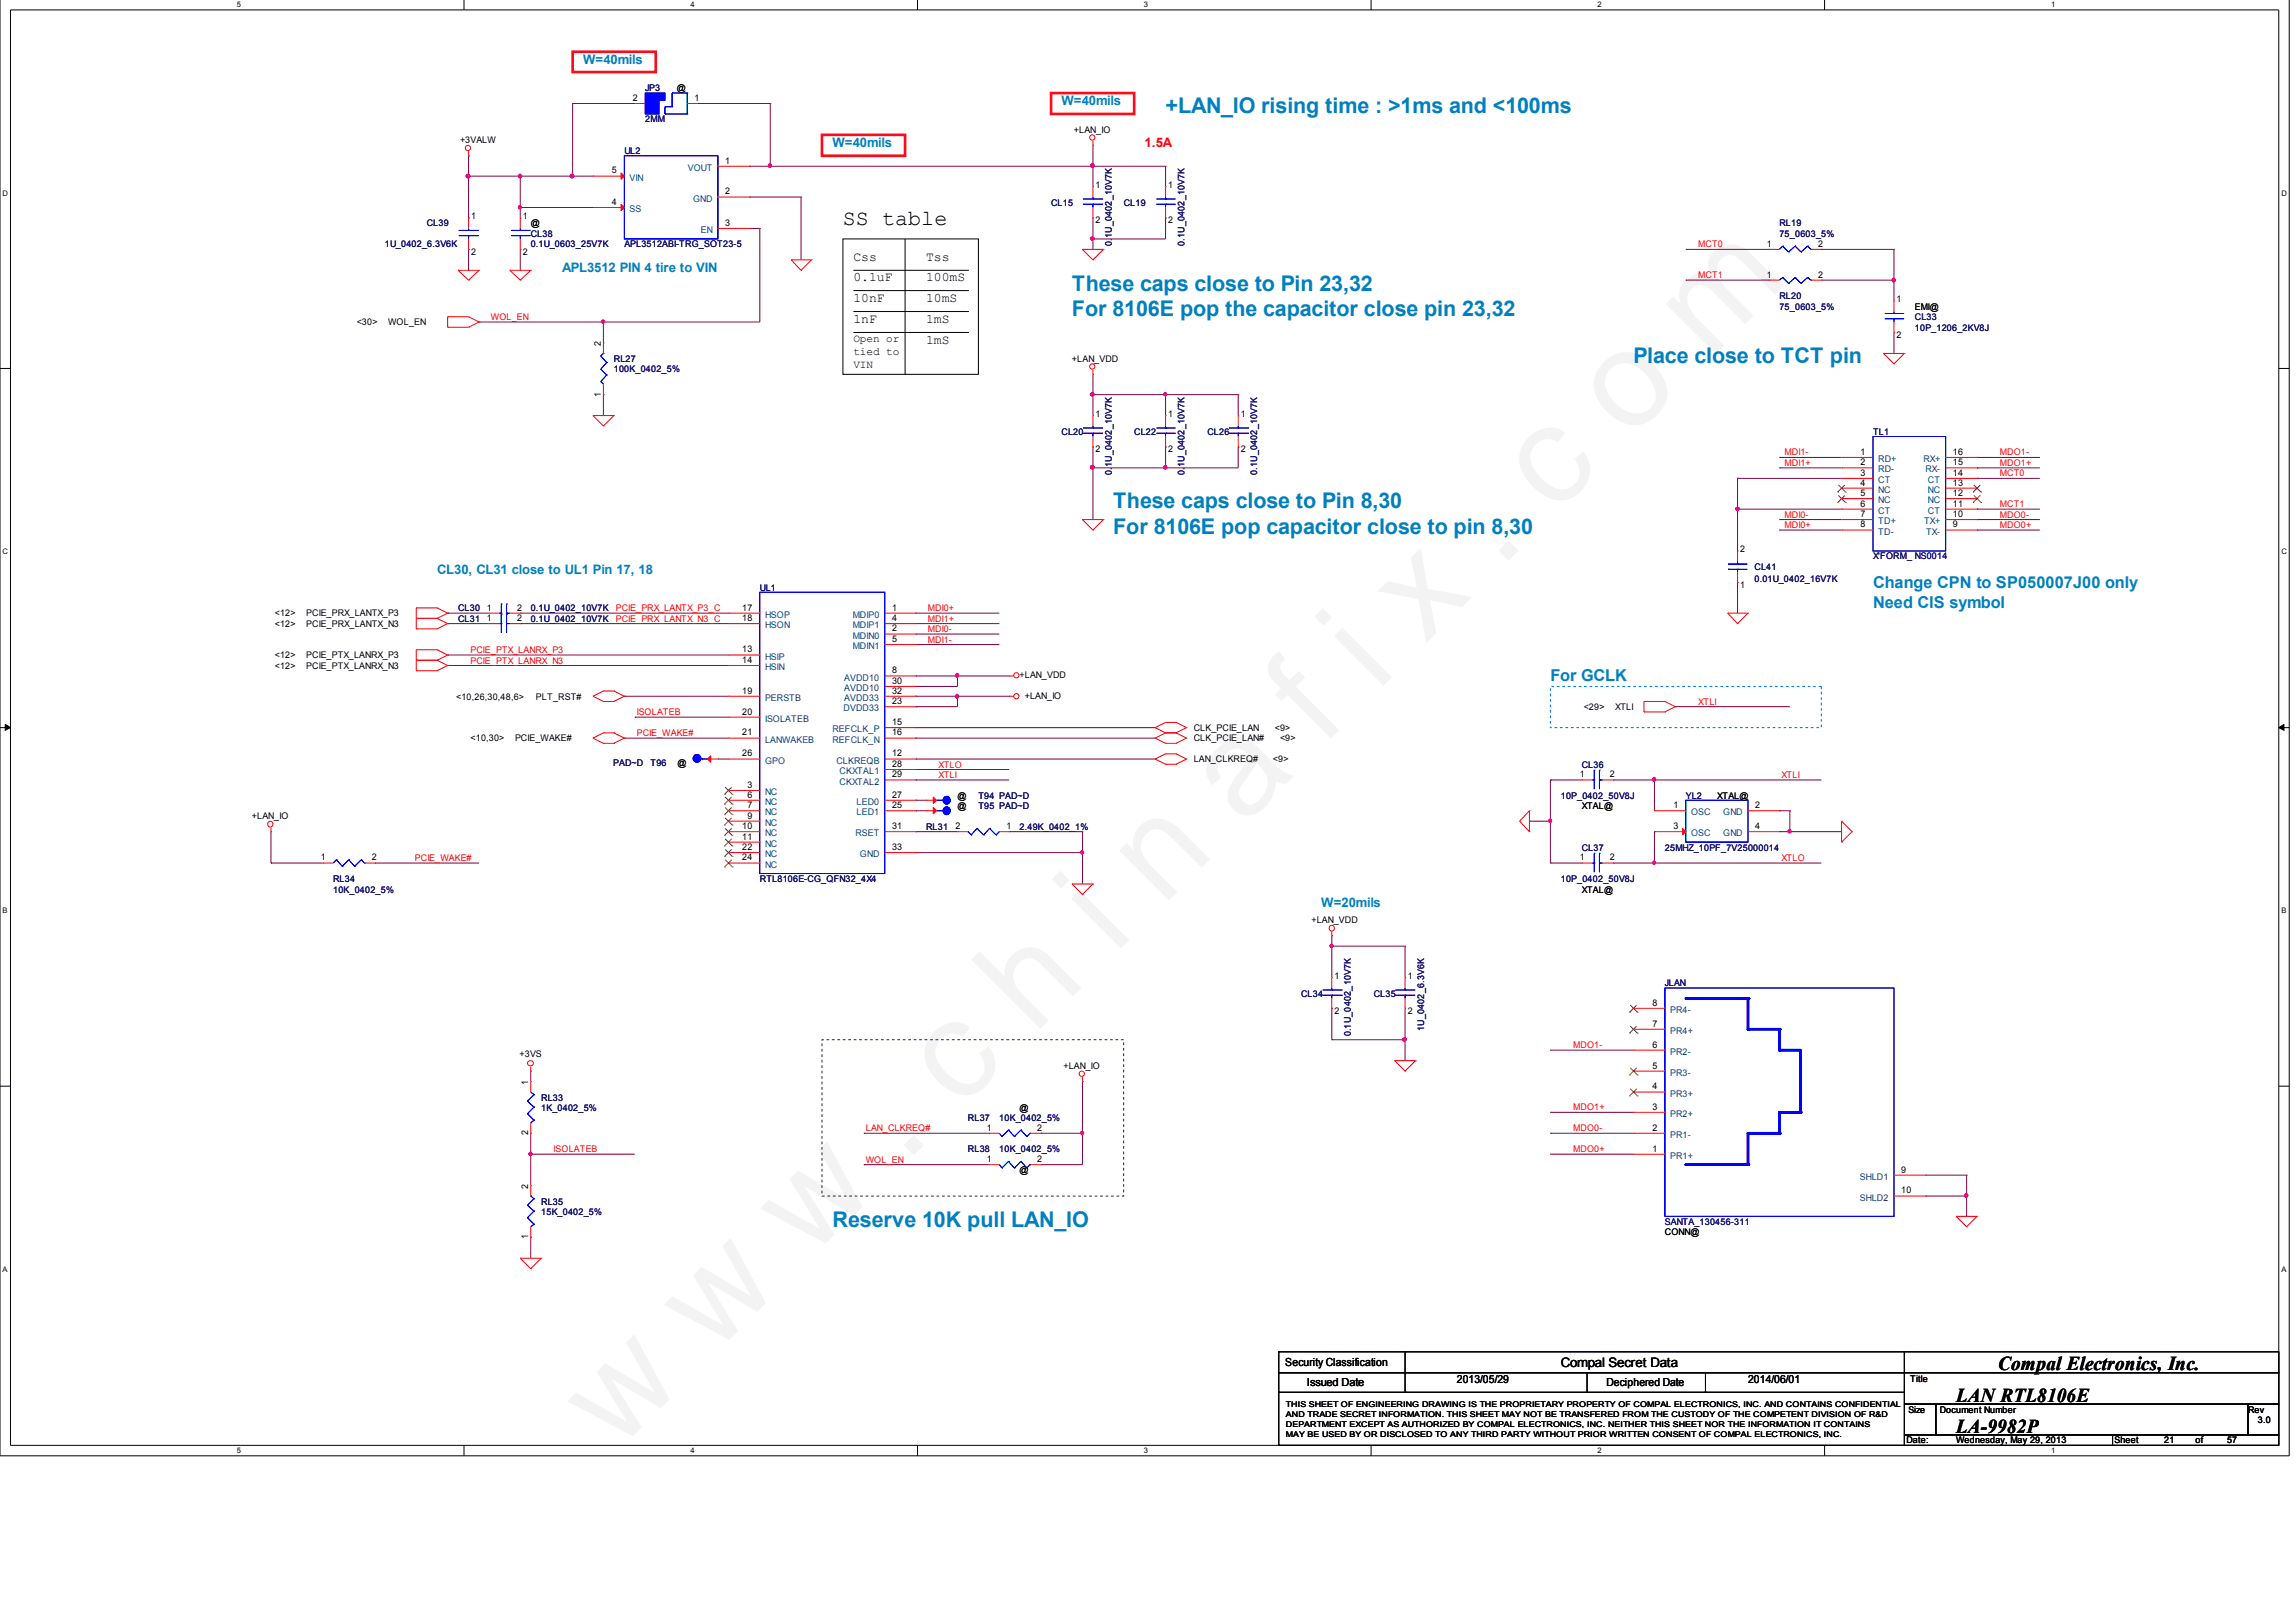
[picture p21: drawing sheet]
<svg xmlns="http://www.w3.org/2000/svg" width="297mm" height="210mm" viewBox="0 0 297 210" stroke-linecap="round" stroke-linejoin="round" font-family="sans-serif">
<defs><g id="words">
<text font-size="17.6" fill="#f0f" x="79.7" y="188" transform="rotate(-45 79.7 188)">w w w . c h i n a f i x . c o m</text>
<g font-size="2.8" fill="#0080c0">
<text x="150.8" y="14.7">+LAN_IO rising time : &gt;1ms and &lt;100ms</text>
<text x="138.7" y="37.6">These caps close to Pin 23,32</text>
<text x="138.7" y="40.9">For 8106E pop the capacitor close pin 23,32</text>
<text x="211.3" y="47">Place close to TCT pin</text>
<text x="144" y="65.8">These caps close to Pin 8,30</text>
<text x="144" y="69.1">For 8106E pop capacitor close to pin 8,30</text>
<text x="107.7" y="158.8">Reserve 10K pull LAN_IO</text>
</g>
<text font-size="2.8" x="109.1" y="29.1">SS table</text>
<g font-size="2.5">
<text x="258.5" y="177.3">Compal Electronics, Inc.</text>
<text x="253.1" y="185.4">LA-9982P</text>
<text x="253.1" y="181.4">LAN RTL8106E</text>
</g>
<g font-size="2.1" fill="#0080c0">
<text x="242.3" y="76">Change CPN to SP050007J00 only</text>
<text x="242.3" y="78.7">Need CIS symbol</text>
<text x="200.6" y="88.2">For GCLK</text>
</g>
<g font-size="1.7" fill="#0080c0">
<text x="75.4" y="8.3">W=40mils</text>
<text x="137.3" y="13.6">W=40mils</text>
<text x="107.7" y="19.1">W=40mils</text>
<text x="72.7" y="35.2">APL3512 PIN 4 tire to VIN</text>
<text x="56.6" y="74.3">CL30, CL31 close to UL1 Pin 17, 18</text>
<text x="170.9" y="117.4">W=20mils</text>
</g>
<text font-size="1.7" fill="#f00" x="148.1" y="19.1">1.5A</text>
<g font-size="1.7">
<text x="110.4" y="33.7">Css</text>
<text x="119.8" y="33.7">Tss</text>
<text x="110.4" y="41.8">1nF</text>
<text x="110.4" y="39">10nF</text>
<text x="110.4" y="36.4">0.1uF</text>
<text x="119.8" y="41.8">1mS</text>
<text x="119.8" y="39">10mS</text>
<text x="119.8" y="36.4">100mS</text>
<text x="119.8" y="44.5">1mS</text>
<text x="201.9" y="177">Compal Secret Data</text>
</g>
<g font-size="1.4">
<text x="110.4" y="44.3">Open or</text>
<text x="110.4" y="46">tied to</text>
<text x="110.4" y="47.7">VIN</text>
<text x="166.3" y="176.7">Security Classification</text>
<text x="169.1" y="179.3">Issued Date</text>
<text x="188.5" y="178.9">2013/05/29</text>
<text x="207.9" y="179.4">Deciphered Date</text>
<text x="226.1" y="178.9">2014/06/01</text>
</g>
<g font-size="1.2" fill="#000080">
<text x="83.5" y="11.8">JP3</text>
<text x="83.5" y="15.8">2MM</text>
<text x="80.8" y="19.9">UL2</text>
<text x="55.2" y="29.3">CL39</text>
<text x="136" y="26.6">CL15</text>
<text x="145.4" y="26.6">CL19</text>
<text x="230.2" y="29.3">RL19</text>
<text x="49.8" y="32">1U_0402_6.3V6K</text>
<text x="68.7" y="30.7">CL38</text>
<text x="68.7" y="32">0.1U_0603_25V7K</text>
<text x="80.8" y="32">APL3512ABI-TRG_SOT23-5</text>
<text x="143.8" y="31.8" transform="rotate(-90 143.8 31.8)">0.1U_0402_10V7K</text>
<text x="153.2" y="31.8" transform="rotate(-90 153.2 31.8)">0.1U_0402_10V7K</text>
<text x="230.2" y="30.7">75_0603_5%</text>
<text x="230.2" y="38.7">RL20</text>
<text x="230.2" y="40.1">75_0603_5%</text>
<text x="247.7" y="41.4">CL33</text>
<text x="79.4" y="46.8">RL27</text>
<text x="247.7" y="42.8">10P_1206_2KV8J</text>
<text x="79.4" y="48.2">100K_0402_5%</text>
<text x="137.3" y="56.2">CL20</text>
<text x="146.7" y="56.2">CL22</text>
<text x="156.2" y="56.2">CL26</text>
<text x="242.3" y="56.2">TL1</text>
<text x="143.8" y="61.5" transform="rotate(-90 143.8 61.5)">0.1U_0402_10V7K</text>
<text x="153.2" y="61.5" transform="rotate(-90 153.2 61.5)">0.1U_0402_10V7K</text>
<text x="162.6" y="61.5" transform="rotate(-90 162.6 61.5)">0.1U_0402_10V7K</text>
<text x="98.3" y="76.5">UL1</text>
<text x="227" y="73.8">CL41</text>
<text x="227" y="75.4">0.01U_0402_16V7K</text>
<text x="242.3" y="72.4">X'FORM_ NS0014</text>
<text x="59.3" y="80.4">CL31</text>
<text x="59.3" y="79.1">CL30</text>
<text x="68.7" y="80.4">0.1U_0402_10V7K</text>
<text x="68.7" y="79.1">0.1U_0402_10V7K</text>
<text x="79.3" y="99.1">PAD~D</text>
<text x="84.2" y="99.1">T96</text>
<text x="204.6" y="99.3">CL36</text>
<text x="119.8" y="107.4">RL31</text>
<text x="126.6" y="104.7">T95 PAD~D</text>
<text x="126.6" y="103.4">T94 PAD~D</text>
<text x="131.9" y="107.4">2.49K_0402_1%</text>
<text x="201.9" y="103.4">10P_0402_50V8J</text>
<text x="218.1" y="103.4">YL2</text>
<text x="204.6" y="110.1">CL37</text>
<text x="215.4" y="110.1">25MHZ_10PF_7V25000014</text>
<text x="43.1" y="114.1">RL34</text>
<text x="43.1" y="115.5">10K_0402_5%</text>
<text x="98.3" y="114.1">RTL8106E-CG_QFN32_4X4</text>
<text x="201.9" y="114.1">10P_0402_50V8J</text>
<text x="168.3" y="129">CL34</text>
<text x="177.7" y="129">CL35</text>
<text x="215.4" y="127.6">JLAN</text>
<text x="174.8" y="134.1" transform="rotate(-90 174.8 134.1)">0.1U_0402_10V7K</text>
<text x="184.2" y="133.4" transform="rotate(-90 184.2 133.4)">1U_0402_6.3V6K</text>
<text x="70" y="142.4">RL33</text>
<text x="70" y="143.8">1K_0402_5%</text>
<text x="125.2" y="149.1">RL38</text>
<text x="125.2" y="145">RL37</text>
<text x="129.3" y="149.1">10K_0402_5%</text>
<text x="129.3" y="145">10K_0402_5%</text>
<text x="70" y="155.9">RL35</text>
<text x="70" y="157.2">15K_0402_5%</text>
<text x="215.4" y="158.5">SANTA_130456-311</text>
</g>
<g font-size="1.2">
<text x="87.5" y="11.8">@</text>
<text x="81.9" y="13.1">2</text>
<text x="89.8" y="13.1">1</text>
<text x="138.9" y="17.2">+LAN_IO</text>
<text x="59.5" y="18.6">+3VALW</text>
<text x="79.2" y="22.5">5</text>
<text x="93.8" y="21.2">1</text>
<text x="61" y="28.4">1</text>
<text x="67.6" y="28.4">1</text>
<text x="68.7" y="29.3">@</text>
<text x="79.2" y="26.5">4</text>
<text x="93.8" y="25.2">2</text>
<text x="93.8" y="29.2">3</text>
<text x="141.7" y="24.3">1</text>
<text x="141.7" y="28.9">2</text>
<text x="151.1" y="24.3">1</text>
<text x="151.1" y="28.9">2</text>
<text x="61" y="32.9">2</text>
<text x="67.6" y="32.9">2</text>
<text x="228.6" y="31.9">1</text>
<text x="228.6" y="35.9">1</text>
<text x="235.2" y="31.9">2</text>
<text x="235.2" y="35.9">2</text>
<text x="245.4" y="39.1">1</text>
<text x="247.7" y="40.1">EMI@</text>
<text x="46.1" y="42.1">&lt;30&gt;</text>
<text x="50.2" y="42.1">WOL_EN</text>
<text x="77.7" y="44.8" transform="rotate(-90 77.7 44.8)">2</text>
<text x="138.7" y="46.8">+LAN_VDD</text>
<text x="245.4" y="43.7">2</text>
<text x="77.7" y="51.3" transform="rotate(-90 77.7 51.3)">1</text>
<text x="141.7" y="53.9">1</text>
<text x="151.1" y="53.9">1</text>
<text x="160.5" y="53.9">1</text>
<text x="141.7" y="58.5">2</text>
<text x="151.1" y="58.5">2</text>
<text x="160.5" y="58.5">2</text>
<text x="240.7" y="58.9">1</text>
<text x="252.6" y="58.9">16</text>
<text x="240.7" y="60.2">2</text>
<text x="240.7" y="61.6">3</text>
<text x="240.7" y="65.5">6</text>
<text x="240.7" y="62.8">4</text>
<text x="240.7" y="64.2">5</text>
<text x="252.6" y="65.5">11</text>
<text x="252.6" y="61.6">14</text>
<text x="252.6" y="62.8">13</text>
<text x="252.6" y="64.2">12</text>
<text x="252.6" y="60.2">15</text>
<text x="225.1" y="71.5">2</text>
<text x="240.7" y="66.9">7</text>
<text x="240.7" y="68.3">8</text>
<text x="252.6" y="68.3">9</text>
<text x="252.6" y="66.9">10</text>
<text x="225.1" y="76">1</text>
<text x="35.6" y="79.8">&lt;12&gt;</text>
<text x="35.6" y="81.1">&lt;12&gt;</text>
<text x="39.6" y="79.8">PCIE_PRX_LANTX_P3</text>
<text x="39.6" y="81.1">PCIE_PRX_LANTX_N3</text>
<text x="63" y="80.4">1</text>
<text x="63" y="79">1</text>
<text x="66.9" y="80.4">2</text>
<text x="66.9" y="79">2</text>
<text x="96" y="79">17</text>
<text x="96" y="80.4">18</text>
<text x="115.4" y="79">1</text>
<text x="115.4" y="80.4">4</text>
<text x="115.4" y="81.7">2</text>
<text x="115.4" y="83.1">5</text>
<text x="35.6" y="85.2">&lt;12&gt;</text>
<text x="35.6" y="86.5">&lt;12&gt;</text>
<text x="39.6" y="85.2">PCIE_PTX_LANRX_P3</text>
<text x="39.6" y="86.5">PCIE_PTX_LANRX_N3</text>
<text x="96" y="84.4">13</text>
<text x="96" y="85.8">14</text>
<text x="96" y="89.8">19</text>
<text x="115.4" y="87.1">8</text>
<text x="115.4" y="88.5">30</text>
<text x="115.4" y="89.8">32</text>
<text x="131.9" y="87.7">+LAN_VDD</text>
<text x="59" y="90.5">&lt;10,26,30,48,6&gt;</text>
<text x="60.9" y="95.9">&lt;10,30&gt;</text>
<text x="66.6" y="95.9">PCIE_WAKE#</text>
<text x="69.3" y="90.5">PLT_RST#</text>
<text x="96" y="92.5">20</text>
<text x="96" y="95.2">21</text>
<text x="115.4" y="91.1">23</text>
<text x="115.4" y="93.8">15</text>
<text x="115.4" y="95.2">16</text>
<text x="132.6" y="90.4">+LAN_IO</text>
<text x="154.4" y="94.6">CLK_PCIE_LAN</text>
<text x="154.4" y="95.9">CLK_PCIE_LAN#</text>
<text x="164.9" y="94.6">&lt;9&gt;</text>
<text x="165.6" y="95.9">&lt;9&gt;</text>
<text x="204.9" y="91.9">&lt;29&gt;</text>
<text x="209" y="91.9">XTLI</text>
<text x="87.6" y="99.1">@</text>
<text x="96" y="97.9">26</text>
<text x="96.7" y="102">3</text>
<text x="115.4" y="97.9">12</text>
<text x="115.4" y="99.2">28</text>
<text x="115.4" y="100.6">29</text>
<text x="154.4" y="98.7">LAN_CLKREQ#</text>
<text x="164.7" y="98.7">&lt;9&gt;</text>
<text x="204.4" y="100.6">1</text>
<text x="208.3" y="100.6">2</text>
<text x="32.6" y="106">+LAN_IO</text>
<text x="96" y="107.3">10</text>
<text x="96.7" y="103.2">6</text>
<text x="96.7" y="104.6">7</text>
<text x="96.7" y="105.9">9</text>
<text x="115.4" y="103.2">27</text>
<text x="115.4" y="104.6">25</text>
<text x="115.4" y="107.3">31</text>
<text x="123.6" y="107.3">2</text>
<text x="123.9" y="104.7">@</text>
<text x="123.9" y="103.4">@</text>
<text x="130.2" y="107.3">1</text>
<text x="204.6" y="104.7">XTAL@</text>
<text x="216.5" y="104.6">1</text>
<text x="216.5" y="107.3">3</text>
<text x="222.2" y="103.4">XTAL@</text>
<text x="227.1" y="104.6">2</text>
<text x="227.1" y="107.3">4</text>
<text x="41.5" y="111.4">1</text>
<text x="48.1" y="111.4">2</text>
<text x="96" y="108.6">11</text>
<text x="96" y="110">22</text>
<text x="96" y="111.4">24</text>
<text x="115.4" y="110">33</text>
<text x="204.4" y="111.4">1</text>
<text x="208.3" y="111.4">2</text>
<text x="169.7" y="119.5">+LAN_VDD</text>
<text x="204.6" y="115.5">XTAL@</text>
<text x="172.6" y="126.7">1</text>
<text x="172.6" y="131.2">2</text>
<text x="182.1" y="126.7">1</text>
<text x="182.1" y="131.2">2</text>
<text x="213.8" y="130.1">8</text>
<text x="67.2" y="136.8">+3VS</text>
<text x="213.8" y="135.6">6</text>
<text x="213.8" y="132.9">7</text>
<text x="68.3" y="140.4" transform="rotate(-90 68.3 140.4)">1</text>
<text x="131.9" y="143.8">@</text>
<text x="137.6" y="138.4">+LAN_IO</text>
<text x="213.8" y="143.6">3</text>
<text x="213.8" y="141">4</text>
<text x="213.8" y="138.3">5</text>
<text x="68.3" y="146.9" transform="rotate(-90 68.3 146.9)">2</text>
<text x="127.7" y="146.3">1</text>
<text x="134.2" y="146.3">2</text>
<text x="213.8" y="146.3">2</text>
<text x="213.8" y="149">1</text>
<text x="68.3" y="153.9" transform="rotate(-90 68.3 153.9)">2</text>
<text x="127.7" y="150.4">1</text>
<text x="131.9" y="151.8">@</text>
<text x="134.2" y="150.4">2</text>
<text x="246" y="154.4">10</text>
<text x="246" y="151.7">9</text>
<text x="68.3" y="160.4" transform="rotate(-90 68.3 160.4)">1</text>
<text x="215.4" y="159.9">CONN@</text>
<text x="247.1" y="178.8">Title</text>
<text x="246.9" y="182.8">Size</text>
<text x="251" y="182.8">Document Number</text>
<text x="290.8" y="182.8">Rev</text>
<text x="292.1" y="184.2">3.0</text>
<text x="246.6" y="186.8">Date:</text>
<text x="253.1" y="186.8">Wednesday, May 29, 2013</text>
<text x="273.6" y="186.8">Sheet</text>
<text x="280" y="186.8">21</text>
<text x="284.1" y="186.8">of</text>
<text x="288.1" y="186.8">57</text>
</g>
<g font-size="1.2" fill="#004080">
<text x="81.4" y="23.4">VIN</text>
<text x="89" y="22.1">VOUT</text>
<text x="81.4" y="27.4">SS</text>
<text x="89.7" y="26.1">GND</text>
<text x="90.7" y="30.2">EN</text>
<text x="243" y="59.8">RD+</text>
<text x="248.8" y="59.8">RX+</text>
<text x="243" y="61.1">RD-</text>
<text x="243" y="62.5">CT</text>
<text x="243" y="63.8">NC</text>
<text x="243" y="65.1">NC</text>
<text x="249.1" y="61.1">RX-</text>
<text x="249.4" y="62.5">CT</text>
<text x="249.4" y="63.8">NC</text>
<text x="249.4" y="65.1">NC</text>
<text x="243" y="66.5">CT</text>
<text x="243" y="67.8">TD+</text>
<text x="243" y="69.2">TD-</text>
<text x="248.9" y="67.8">TX+</text>
<text x="249.2" y="69.2">TX-</text>
<text x="249.4" y="66.5">CT</text>
<text x="99" y="79.9">HSOP</text>
<text x="99" y="81.3">HSON</text>
<text x="110.3" y="79.9">MDIP0</text>
<text x="110.3" y="81.3">MDIP1</text>
<text x="110.3" y="82.6">MDIN0</text>
<text x="99" y="85.4">HSIP</text>
<text x="99" y="86.7">HSIN</text>
<text x="109.2" y="88.1">AVDD10</text>
<text x="109.2" y="89.4">AVDD10</text>
<text x="110.3" y="84">MDIN1</text>
<text x="99" y="90.7">PERSTB</text>
<text x="99" y="93.4">ISOLATEB</text>
<text x="107.7" y="94.8">REFCLK_P</text>
<text x="109.1" y="92">DVDD33</text>
<text x="109.2" y="90.7">AVDD33</text>
<text x="99" y="96.1">LANWAKEB</text>
<text x="99" y="98.8">GPO</text>
<text x="107.7" y="96.1">REFCLK_N</text>
<text x="108.2" y="98.8">CLKREQB</text>
<text x="108.6" y="100.2">CKXTAL1</text>
<text x="108.6" y="101.5">CKXTAL2</text>
<text x="99" y="102.9">NC</text>
<text x="99" y="104.2">NC</text>
<text x="99" y="105.5">NC</text>
<text x="99" y="106.9">NC</text>
<text x="110.8" y="104.2">LED0</text>
<text x="110.8" y="105.5">LED1</text>
<text x="218.8" y="105.5">OSC</text>
<text x="222.9" y="105.5">GND</text>
<text x="99" y="108.2">NC</text>
<text x="99" y="109.6">NC</text>
<text x="99" y="110.9">NC</text>
<text x="99" y="112.3">NC</text>
<text x="110.7" y="108.2">RSET</text>
<text x="111.3" y="110.9">GND</text>
<text x="218.8" y="108.2">OSC</text>
<text x="222.9" y="108.2">GND</text>
<text x="216.1" y="131.1">PR4-</text>
<text x="216.1" y="136.5">PR2-</text>
<text x="216.1" y="133.8">PR4+</text>
<text x="216.1" y="141.9">PR3+</text>
<text x="216.1" y="139.2">PR3-</text>
<text x="216.1" y="147.2">PR1-</text>
<text x="216.1" y="150">PR1+</text>
<text x="216.1" y="144.5">PR2+</text>
<text x="240.6" y="155.4">SHLD2</text>
<text x="240.6" y="152.7">SHLD1</text>
</g>
<g font-size="1.2" fill="#f00">
<text x="219.7" y="36">MCT1</text>
<text x="219.7" y="32">MCT0</text>
<text x="63.5" y="41.4">WOL_EN</text>
<text x="230.9" y="58.9">MDI1-</text>
<text x="258.7" y="58.9">MDO1-</text>
<text x="230.9" y="60.3">MDI1+</text>
<text x="258.7" y="61.7">MCT0</text>
<text x="258.7" y="65.6">MCT1</text>
<text x="258.7" y="60.3">MDO1+</text>
<text x="230.9" y="67">MDI0-</text>
<text x="230.9" y="68.3">MDI0+</text>
<text x="258.7" y="67">MDO0-</text>
<text x="258.7" y="68.3">MDO0+</text>
<text x="79.7" y="79.1">PCIE_PRX_LANTX_P3_C</text>
<text x="79.7" y="80.4">PCIE_PRX_LANTX_N3_C</text>
<text x="120.1" y="83.2">MDI1-</text>
<text x="120.1" y="80.4">MDI1+</text>
<text x="120.1" y="81.8">MDI0-</text>
<text x="120.1" y="79.1">MDI0+</text>
<text x="60.9" y="84.5">PCIE_PTX_LANRX_P3</text>
<text x="60.9" y="85.9">PCIE_PTX_LANRX_N3</text>
<text x="82.4" y="92.6">ISOLATEB</text>
<text x="82.4" y="95.3">PCIE_WAKE#</text>
<text x="219.7" y="91.2">XTLI</text>
<text x="121.4" y="99.3">XTLO</text>
<text x="121.4" y="100.7">XTLI</text>
<text x="230.5" y="100.7">XTLI</text>
<text x="53.7" y="111.4">PCIE_WAKE#</text>
<text x="230.5" y="111.4">XTLO</text>
<text x="203.5" y="135.7">MDO1-</text>
<text x="203.5" y="143.7">MDO1+</text>
<text x="71.6" y="149.1">ISOLATEB</text>
<text x="112" y="146.4">LAN_CLKREQ#</text>
<text x="203.5" y="146.4">MDO0-</text>
<text x="203.5" y="149.1">MDO0+</text>
<text x="112" y="150.5">WOL_EN</text>
</g>
<g font-size="1">
<text x="30.6" y=".9">5</text>
<text x="89.3" y=".9">4</text>
<text x="148" y=".9">3</text>
<text x="206.7" y=".9">2</text>
<text x="265.3" y=".9">1</text>
<text x=".3" y="25.3">D</text>
<text x="295.1" y="25.3">D</text>
<text x=".3" y="71.7">C</text>
<text x="295.1" y="71.7">C</text>
<text x=".3" y="118.2">B</text>
<text x="295.1" y="118.2">B</text>
<text x=".3" y="164.6">A</text>
<text x="295.1" y="164.6">A</text>
<text x="166.4" y="182.1">THIS SHEET OF ENGINEERING DRAWING IS THE PROPRIETARY PROPERTY OF COMPAL ELECTRONICS, INC. AND CONTAINS CONFIDENTIAL</text>
<text x="166.4" y="183.4">AND TRADE SECRET INFORMATION. THIS SHEET MAY NOT BE TRANSFERED FROM THE CUSTODY OF THE COMPETENT DIVISION OF R&amp;D</text>
<text x="166.4" y="184.7">DEPARTMENT EXCEPT AS AUTHORIZED BY COMPAL ELECTRONICS, INC. NEITHER THIS SHEET NOR THE INFORMATION IT CONTAINS</text>
<text x="166.4" y="185.9">MAY BE USED BY OR DISCLOSED TO ANY THIRD PARTY WITHOUT PRIOR WRITTEN CONSENT OF COMPAL ELECTRONICS, INC.</text>
<text x="30.6" y="188.1">5</text>
<text x="89.3" y="188.1">4</text>
<text x="148" y="188.1">3</text>
<text x="206.7" y="188.1">2</text>
<text x="265.3" y="188.1">1</text>
</g>
</g></defs>
<path d="M0 -.1v188.5h296.2v-188.5M1.4 1.3h293.4v185.7h-293.4z" fill="none" stroke="#000" stroke-width=".13"/>
<g fill="#fff">
<path d="M30.6 .1h.5v1h-.5z"/>
<path d="M30.6 187.2h.5v1h-.5z"/>
</g>
<path d="M60 -.1v1.4M60 187v1.4" fill="none" stroke="#000" stroke-width=".13"/>
<path d="M89.3 .1h.4v1h-.4z" fill="#fff"/>
<path d="M118.7 -.1v1.4" fill="none" stroke="#000" stroke-width=".13"/>
<path d="M148 .1h.4v1h-.4z" fill="#fff"/>
<path d="M177.4 -.1v1.4" fill="none" stroke="#000" stroke-width=".13"/>
<path d="M206.7 .1h.4v1h-.4z" fill="#fff"/>
<path d="M236.1 -.1v1.4" fill="none" stroke="#000" stroke-width=".13"/>
<g fill="#fff">
<path d="M265.3 .1h.5v1h-.5z"/>
<path d="M265.3 187.2h.5v1h-.5z"/>
<path d="M.3 24.5h.5v1h-.5z"/>
<path d="M295.1 24.5h.6v1h-.6z"/>
<path d="M.3 70.9h.5v1h-.5z"/>
<path d="M295.1 70.9h.6v1h-.6z"/>
</g>
<path d="M0 47.7h1.4M294.8 47.7h1.4" fill="none" stroke="#000" stroke-width=".13"/>
<g fill="#fff">
<path d="M.3 117.4h.5v1h-.5z"/>
<path d="M295.1 117.4h.6v1h-.6z"/>
</g>
<path d="M0 94.2h1.4M294.8 94.2h1.4" fill="none" stroke="#000" stroke-width=".13"/>
<path d="M.7 93.7l.7 .5-.7 .3zM294.8 94.2l.7-.5v.8z" fill="#000" stroke="#000" stroke-width=".13"/>
<g fill="#fff">
<path d="M.3 163.8h.5v1h-.5z"/>
<path d="M295.1 163.8h.6v1h-.6z"/>
</g>
<path d="M0 140.6h1.4M294.8 140.6h1.4M165.4 174.9h81v2.7h-81zM165.4 177.6h81v2.6h-81zM246.4 174.9h48.4v2.7h-48.4zM246.4 177.6h48.4v4.1h-48.4zM165.4 180.2h81v6.8h-81zM246.4 185.7h26.9v1.3h-26.9zM246.4 181.7h4v4h-4zM250.4 181.7h40.4v4h-40.4zM273.3 185.7h21.5v1.3h-21.5zM290.8 181.7h4v4h-4z" fill="none" stroke="#000" stroke-width=".13"/>
<path d="M74.1 6.7h10.7v2.6h-10.7zM106.3 17.5h10.8v2.7h-10.8zM136 12h10.7v2.7h-10.7z" fill="none" stroke="#f00" stroke-width=".34"/>
<path d="M106.3 134.5h39.1v20.3h-39.1z" fill="none" stroke="#008000" stroke-width=".13" stroke-dasharray=".4 .4 .4 .4 .4 .4 .4 .4" stroke-linecap="butt"/>
<path d="M200.6 88.8h35v5.4h-35z" fill="none" stroke="#0080ff" stroke-width=".13" stroke-dasharray=".4 .4 .4 .4 .4 .4 .4 .4" stroke-linecap="butt"/>
<g fill="none" stroke="#800040" stroke-width=".13">
<path d="M74.1 13.4h.1M74.1 13.4v9.4M74.1 13.4h8M90.2 13.4h.1M90.2 13.4h9.5M99.7 13.4h.1M99.7 13.4v8.1M141.4 18.8h.1M141.4 18.8v5.3M60.6 22.8h.1M60.6 32.3h.1M60.6 28.2h.1"/>
<path d="M60.6 20.2h.1M60.6 20.2v8M60.6 32.3v2.7M60.6 22.8h16.1M67.3 22.8h.1M67.3 22.8v4.1M74.1 22.8h.1M96.9 21.5h.1M96.9 21.5h53.9M99.7 21.5h.1M141.4 21.5h.1M150.8 21.5h.1"/>
<path d="M150.8 21.5v2.6M235.6 32.3h9.4M235.6 36.3h9.4M245 32.3h.1M245 36.3h.1M245 32.3v6.7M62 41.7h.1M62 41.7h16.1M230.2 59.2h8.1M245 43h.1M245 43v2.7M255.8 59.2h.1"/>
<path d="M255.8 59.2h8.1M57.9 79.3h5.3M57.9 79.3h.1M224.8 61.9h13.5M224.8 65.9h13.5M230.2 60.6h8.1M230.2 67.2h8.1M230.2 68.6h8.1M255.8 61.9h.1M255.8 65.9h.1M255.8 60.6h.1M255.8 67.2h.1"/>
<path d="M255.8 68.6h.1M255.8 61.9h8.1M255.8 65.9h8.1M255.8 60.6h8.1M255.8 67.2h8.1M255.8 68.6h8.1M57.9 84.8h36.3M57.9 86.1h36.3M57.9 80.7h5.3M57.9 84.8h.1M57.9 86.1h.1M57.9 80.7h.1"/>
<path d="M118.4 98.2h31M118.4 94.2h31M118.4 95.5h31M35.1 107.6h.1M35.1 111.7h.1M35.1 107.6v4.1M35.1 111.7h6.6M48.5 111.7h13.5M48.5 111.7h.1M231.6 107.6h6.7M249.1 152.1h5.3M249.1 154.8h5.3"/>
<path d="M249.1 152.1h.1M249.1 154.8h.1M254.4 152.1h.1M254.4 154.8h.1M254.4 152.1v5.3"/>
</g>
<g fill="#f0f" stroke="#f0f" stroke-width=".13">
<circle cx="99.6" cy="21.4" r=".24"/>
<circle cx="141.3" cy="21.4" r=".25"/>
<circle cx="245" cy="36.2" r=".24"/>
<circle cx="254.4" cy="154.7" r=".24"/>
<circle cx="74" cy="22.8" r=".25"/>
<circle cx="67.3" cy="26.8" r=".21"/>
<circle cx="67.2" cy="22.8" r=".24"/>
<circle cx="60.5" cy="22.8" r=".25"/>
</g>
<g fill="none" stroke="#f00" stroke-width=".13">
<path d="M60.6 19.6v.6M82.1 13.4h1.4M82.1 13.4h.1M88.9 13.4h1.3M90.2 13.4h.1M141.4 18.8h.1M141.4 18.2v.6M59.3 35h2.7M59.3 35h.1M59.3 35l1.3 1.3M60.6 36.3h.1M60.6 20.2h.1"/>
<path d="M60.6 28.2h.1M60.6 32.3h.1M60.6 28.2v1.4M60.6 30.9v1.4M62 35h.1M62 35l-1.4 1.3M66 35l1.3 1.3M66 35h.1M66 35h2.7M76.7 22.8h.1M76.7 22.8h4.1M92.9 21.5h4"/>
<path d="M96.9 21.5h.1M245 39h.1M245 39v1.3M57.9 41h2.7M57.9 41h.1M57.9 42.3h.1M57.9 41v1.3M57.9 42.3h2.7M60.6 41l1.4 .7M60.6 41h.1M60.6 42.3h.1M62 41.7h.1"/>
<path d="M62 41.7l-1.4 .6M238.3 59.2h.1M238.3 59.2h4M243.7 45.7h.1M243.7 45.7l1.3 1.4M243.7 45.7h2.7M245 47.1h.1M245 43h.1M245 41.7v1.3M246.4 45.7l-1.4 1.4M246.4 45.7h.1M251.7 59.2h4.1"/>
<path d="M255.8 59.2h.1M53.8 78.7h.1M53.8 78.7v2.7M53.8 78.7h2.8M56.6 78.7l1.3 .6M56.6 78.7h.1M57.9 79.3h.1M57.9 79.3l-1.3 .7M63.2 79.3h1.4M63.2 79.3h.1M66 79.3h1.3M238.3 60.6h.1"/>
<path d="M238.3 61.9h.1M238.3 65.9h.1M238.3 67.2h.1M238.3 68.6h.1M238.3 63.2h.1M238.3 64.5h.1M238.3 60.6h4M238.3 61.9h4M238.3 65.9h4M238.3 67.2h4M238.3 68.6h4M238.3 63.2h4"/>
<path d="M238.3 64.5h4M251.7 60.6h4.1M251.7 61.9h4.1M251.7 65.9h4.1M251.7 67.2h4.1M251.7 68.6h4.1M251.7 63.2h4.1M251.7 64.5h4.1M255.8 68.6h.1M255.8 67.2h.1M255.8 65.9h.1M255.8 61.9h.1"/>
<path d="M255.8 60.6h.1M255.8 63.2h.1M255.8 64.5h.1M53.8 84.1h.1M53.8 85.4h.1M53.8 86.8h.1M53.8 80h.1M53.8 81.4h.1M53.8 85.4h2.8M53.8 84.1v2.7M53.8 86.8h2.8M53.8 80h2.8"/>
<path d="M53.8 81.4h2.8M53.8 84.1h2.8M56.6 84.1l1.3 .7M56.6 85.4l1.3 .7M56.6 80l1.3 .7M56.6 85.4h.1M56.6 84.1h.1M56.6 86.8h.1M56.6 80h.1M56.6 81.4h.1M57.9 84.8h.1M57.9 86.1h.1"/>
<path d="M57.9 80.7h.1M57.9 84.8l-1.3 .6M57.9 86.1l-1.3 .7M57.9 80.7l-1.3 .7M63.2 80.7h1.4M63.2 80.7h.1M66 80.7h1.3M35.1 107.6h.1M35.1 107.1v.5M41.7 111.7h.1M41.7 111.7h1.4M47.2 111.7h1.3"/>
<path d="M48.5 111.7h.1M238.3 109h.1M238.3 106.3h.1M238.3 106.3v2.7M238.3 106.3l1.3 1.3M239.6 107.6l-1.3 1.4M239.6 107.6h.1M245 154.8h4.1M245 152.1h4.1M249.1 154.8h.1M249.1 152.1h.1M253.1 157.4h.1"/>
<path d="M253.1 157.4h2.7M253.1 157.4l1.3 1.4M254.4 158.8h.1M255.8 157.4h.1M255.8 157.4l-1.4 1.4"/>
<circle cx="60.5" cy="19.1" r=".34"/>
<circle cx="141.3" cy="17.8" r=".34"/>
<circle cx="34.9" cy="106.7" r=".36"/>
</g>
<g fill="none" stroke="#00f" stroke-width=".13">
<path d="M86 14.7h.1M86 13.9h.1M86 14.7h2.9M87 13.8h.1M87 12h.1M87 12v1.8M87 13.8h-1v.9M87 12h1.9M88.9 14.7h.1M88.9 12h.1M88.9 12v2.7M59.4 30.5h2.4"/>
<path d="M59.4 29.8h2.4M60.6 29.8h.1M60.6 30.5h.1M60.6 29.6v.2M60.6 30.5v.4M61.8 30.5h.1M61.8 29.8h.1M66.1 30.5h2.4M66.1 29.8h2.4M80.8 20.2h12.1v10.7h-12.1zM242.3 56.5h9.4v14.8h-9.4zM243.8 41.2h2.4"/>
<path d="M243.8 40.6h2.4M245 40.6h.1M245 41.2h.1M245 40.3v.3M245 41.2v.5M246.2 41.2h.1M246.2 40.6h.1M64.6 79.3h.3M64.9 79.5h.1M64.9 79.3h.1M64.9 78.2h.1M64.9 78.2v3.7"/>
<path d="M65.5 79.5h.1M65.5 78.2h.1M65.5 79.3h.1M65.5 78.2v3.7M65.5 79.3h.5M98.3 76.6h16.2v36.4h-16.2zM64.6 80.7h.3M64.9 80.7h.1M65.5 80.7h.1M65.5 80.7h.5M43.5 111.3h.1M43.5 111.3l.8 .8"/>
<path d="M43.5 111.3l-.4 .4M44.3 112.1h.1M45.1 111.3l-.8 .8M45.1 111.3h.1M45.1 111.3l.8 .8M45.9 112.1h.1M46.7 111.3h.1M46.7 111.3l.5 .4M46.7 111.3l-.8 .8M47.2 111.7h.1M215.4 127.9h29.6v29.5h-29.6z"/>
</g>
<path d="M80.3 22.4l.5 .4-.5 .4z" fill="#f00" stroke="#f00" stroke-width=".13"/>
<g fill="#00f" stroke="#00f" stroke-width=".13">
<path d="M83.5 12h2.5v1h-.7v1.7h-1.8z" fill-rule="evenodd"/>
<path d="M83.5 12h2.5v1h-.7v1.7h-1.8z" fill-rule="evenodd"/>
</g>
<g fill="none" stroke="#804000" stroke-width=".13">
<path d="M237.7 63.7h.1M237.7 65h.1M237.8 62.8l1 .9M237.8 64.1l1 .9M238.7 62.8l-1 .9M238.7 64.1l-1 .9M238.8 63.7h.1M238.8 65h.1M255.3 63.7h.1M255.3 65h.1M255.4 62.8l.9 .9M255.4 64.1l.9 .9"/>
<path d="M256.2 62.8l-.9 .9M256.2 64.1l-.9 .9M256.3 63.7h.1M256.3 65h.1"/>
</g>
<use href="#words"/>
</svg>
